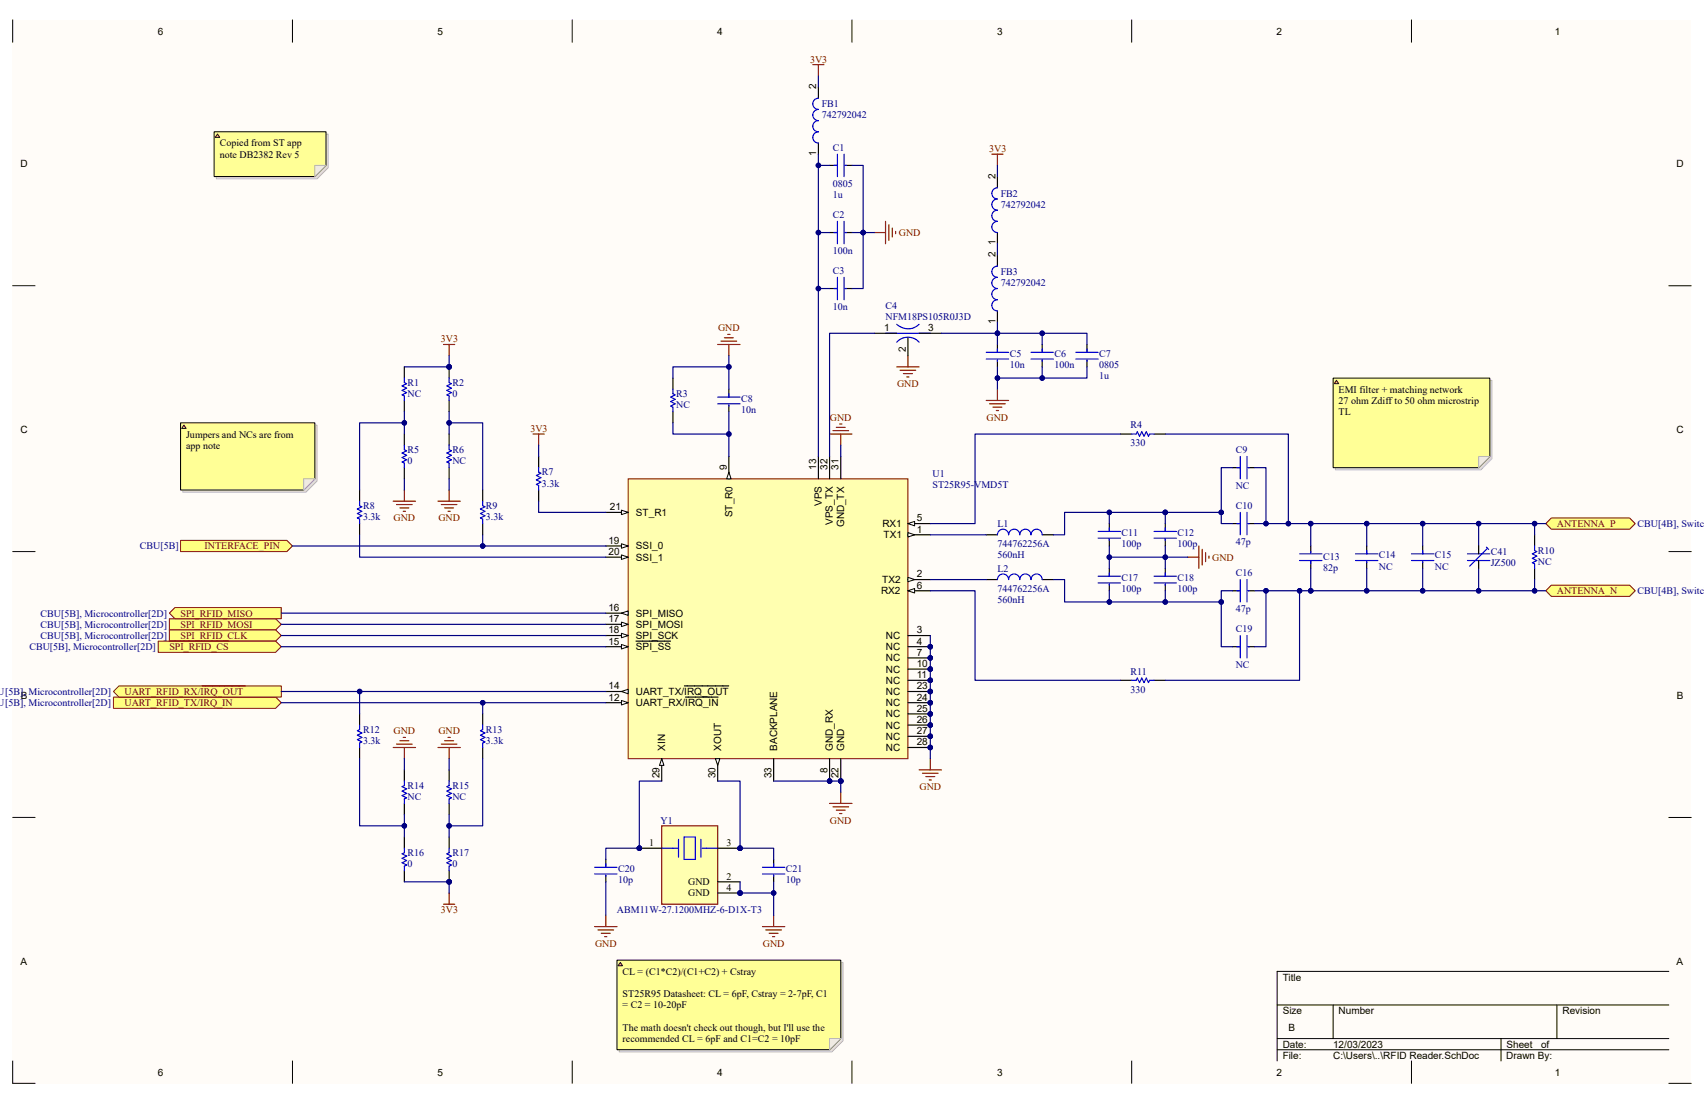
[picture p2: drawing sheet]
<svg xmlns="http://www.w3.org/2000/svg" width="432mm" height="279mm" viewBox="0 0 432 279" stroke-linecap="round" stroke-linejoin="round" font-family="sans-serif">
<defs><g id="words">
<g font-size="2.5">
<text x="40" y="8.8">6</text>
<text x="110.9" y="8.8">5</text>
<text x="181.7" y="8.8">4</text>
<text x="252.6" y="8.8">3</text>
<text x="323.5" y="8.8">2</text>
<text x="394" y="8.8">1</text>
<text x="206.8" y="22.6" transform="rotate(-90 206.8 22.6)">2</text>
<text x="55.7" y="37.1">Copied from ST app</text>
<text x="55.7" y="39.9">note DB2382 Rev 5</text>
<text x="206.8" y="39.4" transform="rotate(-90 206.8 39.4)">1</text>
<text x="5.2" y="42.4">D</text>
<text x="252.2" y="45.3" transform="rotate(-90 252.2 45.3)">2</text>
<text x="424.9" y="42.4">D</text>
<text x="252.2" y="65.2" transform="rotate(-90 252.2 65.2)">2</text>
<text x="252.2" y="62.1" transform="rotate(-90 252.2 62.1)">1</text>
<text x="224" y="83.9">1</text>
<text x="235.2" y="83.9">3</text>
<text x="252.2" y="82" transform="rotate(-90 252.2 82)">1</text>
<text x="229.5" y="89.1" transform="rotate(-90 229.5 89.1)">2</text>
<text x="339.2" y="99.5">EMI filter + matching network</text>
<text x="339.2" y="102.3">27 ohm Zdiff to 50 ohm microstrip</text>
<text x="339.2" y="105.2">TL</text>
<text x="5.2" y="109.8">C</text>
<text x="47.2" y="110.8">Jumpers and NCs are from</text>
<text x="47.2" y="113.7">app note</text>
<text x="424.9" y="109.8">C</text>
<text x="184.2" y="119" transform="rotate(-90 184.2 119)">9</text>
<text x="206.8" y="119" transform="rotate(-90 206.8 119)">13</text>
<text x="209.7" y="119" transform="rotate(-90 209.7 119)">32</text>
<text x="212.5" y="119" transform="rotate(-90 212.5 119)">31</text>
<text x="154.6" y="129.2">21</text>
<text x="161.2" y="130.7">ST_R1</text>
<text x="185.6" y="131.1" transform="rotate(-90 185.6 131.1)">ST_R0</text>
<text x="208.2" y="128.2" transform="rotate(-90 208.2 128.2)">VPS</text>
<text x="154.2" y="137.8">19</text>
<text x="211.1" y="133" transform="rotate(-90 211.1 133)">VPS_TX</text>
<text x="213.9" y="133.6" transform="rotate(-90 213.9 133.6)">GND_TX</text>
<text x="223.6" y="133.5">RX1</text>
<text x="223.9" y="136.4">TX1</text>
<text x="232.3" y="134.9">1</text>
<text x="232.3" y="132.1">5</text>
<text x="154.2" y="140.6">20</text>
<text x="161.2" y="139.2">SSI_0</text>
<text x="161.2" y="142">SSI_1</text>
<text x="223.6" y="147.7">TX2</text>
<text x="232.3" y="146.3">2</text>
<text x="232.3" y="149.1">6</text>
<text x="154.2" y="154.8">16</text>
<text x="223.3" y="150.5">RX2</text>
<text x="154.2" y="157.6">17</text>
<text x="154.2" y="160.4">18</text>
<text x="161.2" y="156.2">SPI_MISO</text>
<text x="161.2" y="159">SPI_MOSI</text>
<text x="161.2" y="161.9">SPI_SCK</text>
<text x="224.5" y="161.9">NC</text>
<text x="232.3" y="160.4">3</text>
<text x="154.2" y="163.3">15</text>
<text x="161.2" y="164.7">SPI_SS</text>
<text x="224.5" y="164.7">NC</text>
<text x="224.5" y="167.6">NC</text>
<text x="232.3" y="163.3">4</text>
<text x="232.3" y="166.1">7</text>
<text x="224.5" y="170.4">NC</text>
<text x="224.5" y="173.2">NC</text>
<text x="232.3" y="169">10</text>
<text x="232.3" y="171.8">11</text>
<text x="5.3" y="177.1">B</text>
<text x="154.2" y="177.5">12</text>
<text x="154.2" y="174.6">14</text>
<text x="161.2" y="178.9">UART_RX/IRQ_IN</text>
<text x="161.2" y="176.1">UART_TX/IRQ_OUT</text>
<text x="224.5" y="176.1">NC</text>
<text x="224.5" y="178.9">NC</text>
<text x="232.3" y="174.6">23</text>
<text x="232.3" y="177.5">24</text>
<text x="424.9" y="177.1">B</text>
<text x="224.5" y="181.7">NC</text>
<text x="224.5" y="184.6">NC</text>
<text x="232.3" y="180.3">25</text>
<text x="232.3" y="183.1">26</text>
<text x="232.3" y="186">27</text>
<text x="168.6" y="190.2" transform="rotate(-90 168.6 190.2)">XIN</text>
<text x="182.8" y="190.2" transform="rotate(-90 182.8 190.2)">XOUT</text>
<text x="196.9" y="190.2" transform="rotate(-90 196.9 190.2)">BACKPLANE</text>
<text x="211.1" y="190.2" transform="rotate(-90 211.1 190.2)">GND_RX</text>
<text x="213.9" y="190.2" transform="rotate(-90 213.9 190.2)">GND</text>
<text x="224.5" y="187.4">NC</text>
<text x="224.5" y="190.2">NC</text>
<text x="232.3" y="188.8">28</text>
<text x="167.1" y="197.1" transform="rotate(-90 167.1 197.1)">29</text>
<text x="181.3" y="197.1" transform="rotate(-90 181.3 197.1)">30</text>
<text x="195.5" y="197.1" transform="rotate(-90 195.5 197.1)">33</text>
<text x="209.7" y="195.7" transform="rotate(-90 209.7 195.7)">8</text>
<text x="212.5" y="197.1" transform="rotate(-90 212.5 197.1)">22</text>
<text x="164.5" y="214.3">1</text>
<text x="184.1" y="214.3">3</text>
<text x="174.4" y="224.2">GND</text>
<text x="174.4" y="227.1">GND</text>
<text x="184.1" y="222.8">2</text>
<text x="184.1" y="225.6">4</text>
<text x="5.2" y="244.5">A</text>
<text x="424.9" y="244.5">A</text>
<text x="157.8" y="246.9">CL = (C1*C2)/(C1+C2) + Cstray</text>
<text x="325" y="248.4">Title</text>
<text x="157.8" y="252.6">ST25R95 Datasheet: CL = 6pF, Cstray = 2-7pF, C1</text>
<text x="157.8" y="255.4">= C2 = 10-20pF</text>
<text x="325" y="256.9">Size</text>
<text x="339.2" y="256.9">Number</text>
<text x="395.9" y="256.9">Revision</text>
<text x="157.8" y="261.1">The math doesn't check out though, but I'll use the</text>
<text x="157.8" y="263.9">recommended CL = 6pF and C1=C2 = 10pF</text>
<text x="326.5" y="261.1">B</text>
<text x="325" y="265.4">Date:</text>
<text x="325" y="268.2">File:</text>
<text x="337.8" y="265.4">12/03/2023</text>
<text x="337.8" y="268.2">C:\Users\..\RFID Reader.SchDoc</text>
<text x="381.7" y="268.2">Drawn By:</text>
<text x="381.8" y="265.4">Sheet</text>
<text x="390.5" y="265.4">of</text>
<text x="40" y="272.5">6</text>
<text x="110.9" y="272.5">5</text>
<text x="181.7" y="272.5">4</text>
<text x="252.6" y="272.5">3</text>
<text x="323.5" y="272.5">2</text>
<text x="394" y="272.5">1</text>
</g>
<g font-size="2.5" fill="#800000">
<text x="205.3" y="15.8">3V3</text>
<text x="250.7" y="38.5">3V3</text>
<text x="227.8" y="59.8">GND</text>
<text x="181.9" y="83.9">GND</text>
<text x="111.7" y="86.7">3V3</text>
<text x="227.3" y="98">GND</text>
<text x="210.3" y="106.6">GND</text>
<text x="250" y="106.6">GND</text>
<text x="134.4" y="109.4">3V3</text>
<text x="99.7" y="132.1">GND</text>
<text x="111.1" y="132.1">GND</text>
<text x="394.5" y="133.5">ANTENNA_P</text>
<text x="51.8" y="139.1">INTERFACE_PIN</text>
<text x="307.2" y="142">GND</text>
<text x="394.5" y="150.5">ANTENNA_N</text>
<text x="45.8" y="159">SPI_RFID_MOSI</text>
<text x="45.8" y="156.2">SPI_RFID_MISO</text>
<text x="45.8" y="161.8">SPI_RFID_CLK</text>
<text x="42.9" y="164.7">SPI_RFID_CS</text>
<text x="31.6" y="178.9">UART_RFID_TX/IRQ_IN</text>
<text x="31.6" y="176">UART_RFID_RX/IRQ_OUT</text>
<text x="99.7" y="186">GND</text>
<text x="111.1" y="186">GND</text>
<text x="233" y="200.2">GND</text>
<text x="210.3" y="208.7">GND</text>
<text x="111.7" y="231.3">3V3</text>
<text x="150.8" y="239.8">GND</text>
<text x="193.3" y="239.8">GND</text>
</g>
<g font-size="2.5" fill="#000080">
<text x="208.2" y="27.2">FB1</text>
<text x="208.2" y="30">742792042</text>
<text x="211.1" y="38.2">C1</text>
<text x="211.1" y="47.3">0805</text>
<text x="211.1" y="50.1">1u</text>
<text x="253.6" y="49.9">FB2</text>
<text x="253.6" y="52.7">742792042</text>
<text x="211.1" y="55.2">C2</text>
<text x="211.1" y="64.3">100n</text>
<text x="211.1" y="69.4">C3</text>
<text x="253.6" y="69.7">FB3</text>
<text x="253.6" y="72.5">742792042</text>
<text x="211.1" y="78.5">10n</text>
<text x="224.4" y="78.2">C4</text>
<text x="224.4" y="81">NFM18PS105R0J3D</text>
<text x="255.9" y="93.2">10n</text>
<text x="255.9" y="90.4">C5</text>
<text x="267.2" y="93.2">100n</text>
<text x="267.2" y="90.4">C6</text>
<text x="278.6" y="93.2">0805</text>
<text x="278.6" y="90.4">C7</text>
<text x="103.3" y="100.6">NC</text>
<text x="103.3" y="97.8">R1</text>
<text x="114.6" y="100.6">0</text>
<text x="114.6" y="97.8">R2</text>
<text x="171.4" y="100.6">R3</text>
<text x="187.8" y="101.7">C8</text>
<text x="278.6" y="96.1">1u</text>
<text x="171.4" y="103.4">NC</text>
<text x="187.8" y="104.6">10n</text>
<text x="286.5" y="113.1">330</text>
<text x="286.5" y="108.5">R4</text>
<text x="103.3" y="117.6">0</text>
<text x="103.3" y="114.8">R5</text>
<text x="114.6" y="117.6">NC</text>
<text x="114.6" y="114.8">R6</text>
<text x="313.1" y="114.8">C9</text>
<text x="137.3" y="123.3">3.3k</text>
<text x="137.3" y="120.4">R7</text>
<text x="236.3" y="120.7">U1</text>
<text x="236.3" y="123.6">ST25R95-VMD5T</text>
<text x="313.1" y="123.9">NC</text>
<text x="92" y="131.8">3.3k</text>
<text x="92" y="128.9">R8</text>
<text x="123.1" y="131.8">3.3k</text>
<text x="123.1" y="128.9">R9</text>
<text x="313.1" y="128.9">C10</text>
<text x="252.7" y="133.5">L1</text>
<text x="284.2" y="135.8">C11</text>
<text x="298.4" y="135.8">C12</text>
<text x="415" y="133.5">CBU[4B], Switch</text>
<text x="35.4" y="139.1">CBU[5B]</text>
<text x="252.7" y="141.4">560nH</text>
<text x="252.7" y="138.6">744762256A</text>
<text x="284.2" y="138.6">100p</text>
<text x="298.4" y="138.6">100p</text>
<text x="313.1" y="138">47p</text>
<text x="335.3" y="141.7">C13</text>
<text x="349.4" y="141.4">C14</text>
<text x="363.6" y="141.4">C15</text>
<text x="377.8" y="140.6">C41</text>
<text x="377.8" y="143.4">JZ500</text>
<text x="389.7" y="143.1">NC</text>
<text x="389.7" y="140.3">R10</text>
<text x="252.7" y="144.8">L2</text>
<text x="252.7" y="149.9">744762256A</text>
<text x="284.2" y="149.9">100p</text>
<text x="284.2" y="147.1">C17</text>
<text x="298.4" y="149.9">100p</text>
<text x="298.4" y="147.1">C18</text>
<text x="313.1" y="146">C16</text>
<text x="335.3" y="144.6">82p</text>
<text x="349.4" y="144.3">NC</text>
<text x="363.6" y="144.3">NC</text>
<text x="252.7" y="152.8">560nH</text>
<text x="313.1" y="155.1">47p</text>
<text x="415" y="150.5">CBU[4B], Switch</text>
<text x="10.3" y="159">CBU[5B], Microcontroller[2D]</text>
<text x="10.3" y="156.2">CBU[5B], Microcontroller[2D]</text>
<text x="10.3" y="161.8">CBU[5B], Microcontroller[2D]</text>
<text x="313.1" y="160.1">C19</text>
<text x="7.5" y="164.7">CBU[5B], Microcontroller[2D]</text>
<text x="286.5" y="170.9">R11</text>
<text x="313.1" y="169.2">NC</text>
<text x="-.5" y="178.9">U[5B], Microcontroller[2D]</text>
<text x="-.5" y="176">U[5B], Microcontroller[2D]</text>
<text x="286.5" y="175.5">330</text>
<text x="92" y="185.7">R12</text>
<text x="123.1" y="185.7">R13</text>
<text x="92" y="188.5">3.3k</text>
<text x="123.1" y="188.5">3.3k</text>
<text x="103.3" y="202.7">NC</text>
<text x="103.3" y="199.9">R14</text>
<text x="114.6" y="202.7">NC</text>
<text x="114.6" y="199.9">R15</text>
<text x="167.4" y="208.7">Y1</text>
<text x="103.3" y="219.7">0</text>
<text x="103.3" y="216.9">R16</text>
<text x="114.6" y="219.7">0</text>
<text x="114.6" y="216.9">R17</text>
<text x="156.6" y="220.9">C20</text>
<text x="199.1" y="220.9">C21</text>
<text x="156.6" y="223.7">10p</text>
<text x="199.1" y="223.7">10p</text>
<text x="156.3" y="231.3">ABM11W-27.1200MHZ-6-D1X-T3</text>
</g>
</g></defs>
<g fill="#fffcf8">
<path d="M3.2 5h425.4v269.4h-425.4z" fill-rule="evenodd"/>
<path d="M8.9 10.7h414v258.1h-414z" fill-rule="evenodd"/>
</g>
<g fill="none" stroke="#000" stroke-width=".25">
<path d="M3.2 5v5.7M74.1 5v5.7M145 5v5.7M215.9 5v5.7M286.8 5v5.7M357.7 5v5.7M3.2 72.4h5.7M422.9 72.4h5.7M3.2 139.7h5.7M422.9 139.7h5.7M3.2 207.1h5.7M422.9 207.1h5.7"/>
<path d="M323.6 254.6h99.3M337.8 254.6v8.5M394.5 254.6v8.5M422.9 246.1h-99.3v22.6M3.2 268.7v5.7h5.7M74.1 268.7v5.7M145 268.7v5.7M215.9 268.7v5.7M286.8 268.7v5.7M323.6 263.1h99.3M323.6 265.9h99.3M357.7 268.8v5.6"/>
<path d="M380.4 263.1v5.7M422.9 274.4h5.7"/>
</g>
<g fill="none" stroke="#000" stroke-width=".3">
<path d="M252.8 44.7v2.9M252.8 58.9v2.8M252.8 64.6v2.8M252.8 78.8v2.8M184.7 98.6v2M252.8 87.3v1.9M252.8 91.2v1.7M264.1 87.3v1.9M264.1 91.2v1.7M184.7 102.6v1.7M283.9 110h2.9M292.4 110h2.9"/>
<path d="M312.3 118.5h2M316.3 118.5h1.7M281.1 132.6v2M281.1 136.6v1.7M295.3 132.6v2M295.3 136.6v1.7M312.3 132.6h2M316.3 132.6h1.7M332.1 138.3v1.7M346.3 138.3v2M360.5 138.3v2M388.9 135.5v2.8"/>
<path d="M281.1 144v2M281.1 147.9v1.7M295.3 144v2M295.3 147.9v1.7M312.3 149.6h2M316.3 149.6h1.7M332.1 142v2M346.3 142.3v1.7M360.5 142.3v1.7M388.9 144v2.8M283.9 172.3h2.9M292.4 172.3h2.9"/>
<path d="M312.3 163.8h2M316.3 163.8h1.7M153.5 217.7v2M196 217.7v2M153.5 221.7v1.7M196 221.7v1.7"/>
</g>
<g fill="none" stroke="#00f" stroke-width=".3">
<path d="M252.8 47.6a1.42 1.42 0 0 0-1.5 1.4 1.42 1.42 0 0 0 1.5 1.4 1.42 1.42 0 0 0-1.5 1.4 1.42 1.42 0 0 0 1.5 1.4 1.42 1.42 0 0 0-1.5 1.5 1.42 1.42 0 0 0 1.5 1.4 1.42 1.42 0 0 0-1.5 1.4 1.42 1.42 0 0 0 1.5 1.4M252.8 67.4a1.42 1.42 0 0 0-1.5 1.4 1.42 1.42 0 0 0 1.5 1.5 1.42 1.42 0 0 0-1.5 1.4 1.42 1.42 0 0 0 1.5 1.4 1.42 1.42 0 0 0-1.5 1.4 1.42 1.42 0 0 0 1.5 1.4 1.42 1.42 0 0 0-1.5 1.4 1.42 1.42 0 0 0 1.5 1.5M184.7 99.7v.9M249.9 89.2h5.7M249.9 91h5.7M252.8 88.4v.8M252.8 91.2v.3M261.3 89.2h5.6M261.3 91h5.6M264.1 88.4v.8M264.1 91.2v.3M181.9 100.6h5.6"/>
<path d="M181.9 102.3h5.6M184.7 102.6v.3M286.8 110h1.1l.3-.6 .6 1.1 .5-1.1 .6 1.1 .6-1.1 .5 1.1 .3-.5h1.1M313.4 118.5h.9M314.3 115.6v5.7M316 115.6v5.7M316.3 118.5h.2M278.3 134.6h5.6M278.3 136.3h5.6M281.1 133.8v.8M281.1 136.6v.3M292.4 134.6h5.7"/>
<path d="M292.4 136.3h5.7M295.3 133.8v.8M295.3 136.6v.3M313.4 132.6h.9M314.3 129.8v5.7M316 129.8v5.7M316.3 132.6h.2M332.1 139.7v.3M346.3 139.4v.9M360.5 139.4v.9M388.9 138.3v1.1l.5 .3-1.1 .6 1.1 .6-1.1 .5 1.1 .6-1.1 .6 .6 .3v1.1M278.3 146h5.6"/>
<path d="M278.3 147.7h5.6M281.1 145.1v.9M281.1 147.9v.3M292.4 146h5.7M292.4 147.7h5.7M295.3 145.1v.9M295.3 147.9v.3M313.4 149.6h.9M314.3 146.8v5.7M316 146.8v5.7M316.3 149.6h.2M329.3 142h5.7"/>
<path d="M329.3 140.3h5.7M332.1 142v.8M343.5 142h5.7M343.5 140.3h5.7M346.3 142.3v.3M357.7 142h5.6M357.7 140.3h5.6M360.5 142.3v.3M286.8 172.3h1.1l.3-.5 .6 1.1 .5-1.1 .6 1.1 .6-1.1 .5 1.1 .3-.6h1.1M313.4 163.8h.9M314.3 161v5.7M316 161v5.7"/>
<path d="M316.3 163.8h.2M150.7 219.7h5.6M153.5 218.8v.9M193.2 219.7h5.7M196 218.8v.9M150.7 221.4h5.6M153.5 221.7v.3M193.2 221.4h5.7M196 221.7v.3"/>
</g>
<g fill="none" stroke="#800000" stroke-width=".3">
<path d="M251.3 39.1h2.9M252.8 39.1v2.8M221.6 58.9h2.8M224.4 56.1v5.6M225.2 56.9v4M226.1 57.8v2.2M226.9 58.6v.6M181.9 87.3h5.6M182.7 86.4h4M183.6 85.6h2.2M184.4 84.7h.6M184.7 87.3v2.8"/>
<path d="M227.2 92.9h5.7M228.1 93.8h4M228.9 94.6h2.3M229.8 95.5h.5M230.1 90.1v2.8M252.8 98.6v2.8M210.2 110h5.7M211.1 109.1h3.9M211.9 108.2h2.3M212.8 107.4h.5M213.1 110v2.8M249.9 101.4h5.7"/>
<path d="M250.8 102.3h3.9M251.6 103.1h2.3M252.5 104h.5M303.8 138.3v5.7M304.6 139.1v4M301 141.1h2.8M305.5 140v2.3M306.3 140.9v.5M232.9 195h5.7M233.8 195.9h3.9M234.6 196.7h2.3M235.5 197.6h.5"/>
<path d="M235.7 192.2v2.8M210.2 203.5h5.7M211.1 204.4h3.9M211.9 205.2h2.3M212.8 206.1h.5M213.1 200.7v2.8M150.7 234.7h5.6M151.5 235.6h4M152.4 236.4h2.2M153.2 237.3h.6M153.5 231.9v2.8M193.2 234.7h5.7"/>
<path d="M194.1 235.6h3.9M194.9 236.4h2.3M195.8 237.3h.5M196 231.9v2.8"/>
</g>
<path d="M393.1 131.2h19.9l1.4 1.4-1.4 1.4h-19.9l-1.4-1.4z" fill-rule="evenodd" fill="#ffff80"/>
<path d="M393.1 131.2h19.9l1.4 1.4-1.4 1.4h-19.9l-1.4-1.4z" fill="none" stroke="#800000" stroke-width=".25"/>
<path d="M393.1 148.2h19.9l1.4 1.4-1.4 1.5h-19.9l-1.4-1.5z" fill-rule="evenodd" fill="#ffff80"/>
<path d="M393.1 148.2h19.9l1.4 1.4-1.4 1.5h-19.9l-1.4-1.5z" fill="none" stroke="#800000" stroke-width=".25"/>
<path d="M135.1 109.9h2.8M136.5 109.9v2.9" fill="none" stroke="#800000" stroke-width=".3"/>
<path d="M102.5 109.9v2.9M102.5 118.5v2.8M113.8 109.9v2.9M113.8 118.5v2.8M136.5 115.6v2.9M122.3 124.1v2.9M122.3 132.6v2.9M136.5 124.1v2.9" fill="none" stroke="#000" stroke-width=".3"/>
<path d="M102.5 112.8v1.1l.5 .3-1.1 .6 1.1 .5-1.1 .6 1.1 .6-1.1 .5 .6 .3v1.2M113.8 112.8v1.1l.6 .3-1.2 .6 1.2 .5-1.2 .6 1.2 .6-1.2 .5 .6 .3v1.2M136.5 118.5v1.1l.6 .3-1.2 .5 1.2 .6-1.2 .6 1.2 .5-1.2 .6 .6 .3v1.1M122.3 127v1.1l.6 .3-1.2 .5 1.2 .6-1.2 .6 1.2 .5-1.2 .6 .6 .3v1.1" fill="none" stroke="#00f" stroke-width=".3"/>
<circle cx="113.8" cy="92.9" r=".57" fill="#000080"/>
<circle cx="113.8" cy="92.9" r=".57" fill="none" stroke="#000080" stroke-width=".25"/>
<path d="M113.8 92.9v2.9" fill="none" stroke="#000" stroke-width=".3"/>
<circle cx="113.8" cy="92.9" r=".57" fill="#000080"/>
<circle cx="113.8" cy="92.9" r=".57" fill="none" stroke="#000080" stroke-width=".25"/>
<path d="M102.5 92.9v2.9M102.5 101.4v2.9M113.8 101.4v2.9M91.1 124.1v2.9M91.1 132.6v2.9" fill="none" stroke="#000" stroke-width=".3"/>
<path d="M102.5 95.8v1.1l.5 .3-1.1 .6 1.1 .5-1.1 .6 1.1 .6-1.1 .5 .6 .3v1.1M113.8 95.8v1.1l.6 .3-1.2 .6 1.2 .5-1.2 .6 1.2 .6-1.2 .5 .6 .3v1.1M91.1 127v1.1l.6 .3-1.1 .5 1.1 .6-1.1 .6 1.1 .5-1.1 .6 .5 .3v1.1" fill="none" stroke="#00f" stroke-width=".3"/>
<path d="M112.4 87.3h2.8M113.8 87.3v2.8M99.6 127h5.7M100.5 127.8h3.9M101.3 128.7h2.3M102.2 129.5h.5M102.5 124.1v2.9M111 127h5.6M111.8 127.8h4M112.7 128.7h2.2M113.5 129.5h.6M113.8 124.1v2.9" fill="none" stroke="#800000" stroke-width=".3"/>
<path d="M45.8 136.9h26.9l1.4 1.4-1.4 1.4h-26.9z" fill-rule="evenodd" fill="#ffff80"/>
<path d="M45.8 136.9h26.9l1.4 1.4-1.4 1.4h-26.9z" fill="none" stroke="#800000" stroke-width=".25"/>
<path d="M102.5 195v2.9M113.8 195v2.9M122.3 180.8v2.9M122.3 189.3v2.9M102.5 203.5v2.9M113.8 203.5v2.9" fill="none" stroke="#000" stroke-width=".3"/>
<path d="M102.5 197.9v1.1l-.6 .3 1.1 .5-1.1 .6 1.1 .6-1.1 .5 1.1 .6-.5 .3v1.1M113.8 197.9v1.1l-.6 .3 1.2 .5-1.2 .6 1.2 .6-1.2 .5 1.2 .6-.6 .3v1.1M122.3 183.7v1.1l-.5 .3 1.1 .6-1.1 .5 1.1 .6-1.1 .6 1.1 .5-.6 .3v1.1" fill="none" stroke="#00f" stroke-width=".3"/>
<circle cx="113.8" cy="223.4" r=".57" fill="#000080"/>
<circle cx="113.8" cy="223.4" r=".57" fill="none" stroke="#000080" stroke-width=".25"/>
<path d="M113.8 220.5v2.9" fill="none" stroke="#000" stroke-width=".3"/>
<circle cx="113.8" cy="223.4" r=".57" fill="#000080"/>
<circle cx="113.8" cy="223.4" r=".57" fill="none" stroke="#000080" stroke-width=".25"/>
<path d="M170.5 95.8v2.8M170.5 104.3v2.8M91.1 180.8v2.9M91.1 189.3v2.9M102.5 212v2.9M113.8 212v2.9M102.5 220.5v2.9" fill="none" stroke="#000" stroke-width=".3"/>
<path d="M170.5 98.6v1.1l.6 .3-1.1 .6 1.1 .6-1.1 .5 1.1 .6-1.1 .6 .5 .2v1.2M91.1 183.7v1.1l-.5 .3 1.1 .6-1.1 .5 1.1 .6-1.1 .6 1.1 .5-.6 .3v1.1M102.5 214.9v1.1l-.6 .3 1.1 .6-1.1 .5 1.1 .6-1.1 .5 1.1 .6-.5 .3v1.1M113.8 214.9v1.1l-.6 .3 1.2 .6-1.2 .5 1.2 .6-1.2 .5 1.2 .6-.6 .3v1.1" fill="none" stroke="#00f" stroke-width=".3"/>
<path d="M99.6 189.3h5.7M100.5 188.5h3.9M101.3 187.6h2.3M102.2 186.8h.6M102.5 189.3v2.9M111 189.3h5.6M111.8 188.5h4M112.7 187.6h2.2M113.5 186.8h.6M113.8 189.3v2.9M112.4 229h2.8M113.8 226.2v2.8" fill="none" stroke="#800000" stroke-width=".3"/>
<path d="M28.7 176.6h41.2l1.4 1.4-1.4 1.4h-41.2z" fill-rule="evenodd" fill="#ffff80"/>
<path d="M28.7 176.6h41.2l1.4 1.4-1.4 1.4h-41.2z" fill="none" stroke="#800000" stroke-width=".25"/>
<path d="M51.1 176.6h8.3" fill="none" stroke="#800000" stroke-width=".3"/>
<path d="M28.7 175.2l1.5-1.5h41.1v2.9h-41.1z" fill-rule="evenodd" fill="#ffff80"/>
<path d="M28.7 175.2l1.5-1.5h41.1v2.9h-41.1z" fill="none" stroke="#800000" stroke-width=".25"/>
<path d="M51.2 173.7h10.9" fill="none" stroke="#800000" stroke-width=".3"/>
<path d="M42.9 156.7h27l1.4 1.5-1.4 1.4h-27z" fill-rule="evenodd" fill="#ffff80"/>
<path d="M42.9 156.7h27l1.4 1.5-1.4 1.4h-27z" fill="none" stroke="#800000" stroke-width=".25"/>
<path d="M44.3 153.9h27v2.8h-27l-1.4-1.4z" fill-rule="evenodd" fill="#ffff80"/>
<path d="M44.3 153.9h27v2.8h-27l-1.4-1.4z" fill="none" stroke="#800000" stroke-width=".25"/>
<path d="M42.9 159.6h27l1.4 1.4-1.4 1.4h-27z" fill-rule="evenodd" fill="#ffff80"/>
<path d="M42.9 159.6h27l1.4 1.4-1.4 1.4h-27z" fill="none" stroke="#800000" stroke-width=".25"/>
<path d="M40.1 162.4h29.8l1.4 1.4-1.4 1.4h-29.8z" fill-rule="evenodd" fill="#ffff80"/>
<path d="M40.1 162.4h29.8l1.4 1.4-1.4 1.4h-29.8z" fill="none" stroke="#800000" stroke-width=".25"/>
<path d="M206 16.4h2.8M207.4 16.4v2.8M42.9 162.4h15.1" fill="none" stroke="#800000" stroke-width=".3"/>
<path d="M252.8 135.5a1.42 1.42 0 0 1 1.4-1.5 1.42 1.42 0 0 1 1.4 1.5 1.42 1.42 0 0 1 1.4-1.5 1.42 1.42 0 0 1 1.4 1.5 1.42 1.42 0 0 1 1.4-1.5 1.42 1.42 0 0 1 1.5 1.5 1.42 1.42 0 0 1 1.4-1.5 1.42 1.42 0 0 1 1.4 1.5M252.8 146.8a1.42 1.42 0 0 1 1.4-1.4 1.42 1.42 0 0 1 1.4 1.4 1.42 1.42 0 0 1 1.4-1.4 1.42 1.42 0 0 1 1.4 1.4 1.42 1.42 0 0 1 1.4-1.4 1.42 1.42 0 0 1 1.5 1.4 1.42 1.42 0 0 1 1.4-1.4 1.42 1.42 0 0 1 1.4 1.4" fill="none" stroke="#00f" stroke-width=".3"/>
<path d="M249.9 135.5h2.9M264.1 135.5h2.8M249.9 146.8h2.9M264.1 146.8h2.8" fill="none" stroke="#000" stroke-width=".3"/>
<circle cx="162" cy="214.9" r=".57" fill="#000080"/>
<circle cx="162" cy="214.9" r=".57" fill="none" stroke="#000080" stroke-width=".25"/>
<circle cx="187.5" cy="214.9" r=".57" fill="#000080"/>
<circle cx="187.5" cy="214.9" r=".57" fill="none" stroke="#000080" stroke-width=".25"/>
<circle cx="187.5" cy="226.2" r=".57" fill="#000080"/>
<circle cx="187.5" cy="226.2" r=".57" fill="none" stroke="#000080" stroke-width=".25"/>
<path d="M167.7 209.2h14.2v19.8h-14.2z" fill-rule="evenodd" fill="#ffffb0"/>
<path d="M167.7 209.2h14.2v19.8h-14.2z" fill="none" stroke="#800000" stroke-width=".3"/>
<path d="M167.7 214.9h4.2M171.9 212.6v4.5M173.4 212h2.8v5.7h-2.8zM177.6 212.6v4.5M177.9 214.9h4" fill="none" stroke="#00f" stroke-width=".3"/>
<path d="M162 214.9h5.7" fill="none" stroke="#000" stroke-width=".3"/>
<circle cx="162" cy="214.9" r=".57" fill="#000080"/>
<circle cx="162" cy="214.9" r=".57" fill="none" stroke="#000080" stroke-width=".25"/>
<path d="M181.9 214.9h5.6M181.9 223.4h5.6" fill="none" stroke="#000" stroke-width=".3"/>
<circle cx="187.5" cy="214.9" r=".57" fill="#000080"/>
<circle cx="187.5" cy="214.9" r=".57" fill="none" stroke="#000080" stroke-width=".25"/>
<path d="M181.9 226.2h5.6" fill="none" stroke="#000" stroke-width=".3"/>
<circle cx="187.5" cy="226.2" r=".57" fill="#000080"/>
<circle cx="187.5" cy="226.2" r=".57" fill="none" stroke="#000080" stroke-width=".25"/>
<path d="M207.4 22v2.9M207.4 36.2v2.9M210.2 58.9h2M214.2 58.9h1.7M210.2 73.1h2M214.2 73.1h1.7" fill="none" stroke="#000" stroke-width=".3"/>
<path d="M207.4 24.9a1.42 1.42 0 0 0-1.4 1.4 1.42 1.42 0 0 0 1.4 1.4 1.42 1.42 0 0 0-1.4 1.4 1.42 1.42 0 0 0 1.4 1.5 1.42 1.42 0 0 0-1.4 1.4 1.42 1.42 0 0 0 1.4 1.4 1.42 1.42 0 0 0-1.4 1.4 1.42 1.42 0 0 0 1.4 1.4M211.3 58.9h.9M212.2 56.1v5.6M213.9 56.1v5.6M214.2 58.9h.3M211.3 73.1h.9M212.2 70.3v5.6M213.9 70.3v5.6M214.2 73.1h.3" fill="none" stroke="#00f" stroke-width=".3"/>
<circle cx="235.7" cy="163.8" r=".57" fill="#000080"/>
<circle cx="235.7" cy="163.8" r=".57" fill="none" stroke="#000080" stroke-width=".25"/>
<circle cx="235.7" cy="166.7" r=".57" fill="#000080"/>
<circle cx="235.7" cy="166.7" r=".57" fill="none" stroke="#000080" stroke-width=".25"/>
<circle cx="210.2" cy="197.9" r=".57" fill="#000080"/>
<circle cx="210.2" cy="197.9" r=".57" fill="none" stroke="#000080" stroke-width=".25"/>
<circle cx="235.7" cy="169.5" r=".57" fill="#000080"/>
<circle cx="235.7" cy="169.5" r=".57" fill="none" stroke="#000080" stroke-width=".25"/>
<circle cx="235.7" cy="172.3" r=".57" fill="#000080"/>
<circle cx="235.7" cy="172.3" r=".57" fill="none" stroke="#000080" stroke-width=".25"/>
<circle cx="213.1" cy="197.9" r=".57" fill="#000080"/>
<circle cx="213.1" cy="197.9" r=".57" fill="none" stroke="#000080" stroke-width=".25"/>
<circle cx="235.7" cy="175.2" r=".57" fill="#000080"/>
<circle cx="235.7" cy="175.2" r=".57" fill="none" stroke="#000080" stroke-width=".25"/>
<circle cx="235.7" cy="178" r=".57" fill="#000080"/>
<circle cx="235.7" cy="178" r=".57" fill="none" stroke="#000080" stroke-width=".25"/>
<circle cx="235.7" cy="180.8" r=".57" fill="#000080"/>
<circle cx="235.7" cy="180.8" r=".57" fill="none" stroke="#000080" stroke-width=".25"/>
<circle cx="235.7" cy="183.7" r=".57" fill="#000080"/>
<circle cx="235.7" cy="183.7" r=".57" fill="none" stroke="#000080" stroke-width=".25"/>
<circle cx="235.7" cy="186.5" r=".57" fill="#000080"/>
<circle cx="235.7" cy="186.5" r=".57" fill="none" stroke="#000080" stroke-width=".25"/>
<circle cx="235.7" cy="189.3" r=".57" fill="#000080"/>
<circle cx="235.7" cy="189.3" r=".57" fill="none" stroke="#000080" stroke-width=".25"/>
<path d="M159.2 121.3h70.9v70.9h-70.9z" fill-rule="evenodd" fill="#ffffb0"/>
<path d="M159.2 121.3h70.9v70.9h-70.9z" fill="none" stroke="#800000" stroke-width=".25"/>
<path d="M230.1 135.5h5.6" fill="none" stroke="#000" stroke-width=".3"/>
<path d="M230.1 134.9l1.7 .6-1.7 .5z" fill="#f8fcff"/>
<path d="M230.1 134.9l1.7 .6-1.7 .5z" fill="none" stroke="#000" stroke-width=".25"/>
<path d="M230.1 146.8h5.6" fill="none" stroke="#000" stroke-width=".3"/>
<path d="M230.1 146.2l1.7 .6-1.7 .6z" fill="#f8fcff"/>
<path d="M230.1 146.2l1.7 .6-1.7 .6z" fill="none" stroke="#000" stroke-width=".25"/>
<path d="M230.1 161h5.6M230.1 163.8h5.6" fill="none" stroke="#000" stroke-width=".3"/>
<circle cx="235.7" cy="163.8" r=".57" fill="#000080"/>
<circle cx="235.7" cy="163.8" r=".57" fill="none" stroke="#000080" stroke-width=".25"/>
<path d="M230.1 132.6h5.6" fill="none" stroke="#000" stroke-width=".3"/>
<path d="M230.1 132.6l1.7-.5v1.1z" fill="#f8fcff"/>
<path d="M230.1 132.6l1.7-.5v1.1z" fill="none" stroke="#000" stroke-width=".25"/>
<path d="M230.1 149.6h5.6" fill="none" stroke="#000" stroke-width=".3"/>
<path d="M230.1 149.6l1.7-.5v1.1z" fill="#f8fcff"/>
<path d="M230.1 149.6l1.7-.5v1.1z" fill="none" stroke="#000" stroke-width=".25"/>
<path d="M230.1 166.7h5.6" fill="none" stroke="#000" stroke-width=".3"/>
<circle cx="235.7" cy="166.7" r=".57" fill="#000080"/>
<circle cx="235.7" cy="166.7" r=".57" fill="none" stroke="#000080" stroke-width=".25"/>
<path d="M210.2 192.2v5.7" fill="none" stroke="#000" stroke-width=".3"/>
<circle cx="210.2" cy="197.9" r=".57" fill="#000080"/>
<circle cx="210.2" cy="197.9" r=".57" fill="none" stroke="#000080" stroke-width=".25"/>
<path d="M184.7 115.6v5.7" fill="none" stroke="#000" stroke-width=".3"/>
<path d="M184.7 119.6l.6 1.7h-1.2z" fill="#f8fcff"/>
<path d="M184.7 119.6l.6 1.7h-1.2z" fill="none" stroke="#000" stroke-width=".25"/>
<path d="M230.1 169.5h5.6" fill="none" stroke="#000" stroke-width=".3"/>
<circle cx="235.7" cy="169.5" r=".57" fill="#000080"/>
<circle cx="235.7" cy="169.5" r=".57" fill="none" stroke="#000080" stroke-width=".25"/>
<path d="M230.1 172.3h5.6" fill="none" stroke="#000" stroke-width=".3"/>
<circle cx="235.7" cy="172.3" r=".57" fill="#000080"/>
<circle cx="235.7" cy="172.3" r=".57" fill="none" stroke="#000080" stroke-width=".25"/>
<path d="M153.5 178h5.7" fill="none" stroke="#000" stroke-width=".3"/>
<path d="M157.5 177.4l1.7 .6-1.7 .6z" fill="#f8fcff"/>
<path d="M157.5 177.4l1.7 .6-1.7 .6z" fill="none" stroke="#000" stroke-width=".25"/>
<path d="M207.4 115.6v5.7M153.5 175.2h5.7M173.7 176.6h8.3" fill="none" stroke="#000" stroke-width=".3"/>
<path d="M157.5 175.2l1.7-.6v1.1z" fill="#f8fcff"/>
<path d="M157.5 175.2l1.7-.6v1.1z" fill="none" stroke="#000" stroke-width=".25"/>
<path d="M153.5 163.8h5.7M173.4 173.7h11.3" fill="none" stroke="#000" stroke-width=".3"/>
<path d="M157.5 163.3l1.7 .5-1.7 .6z" fill="#f8fcff"/>
<path d="M157.5 163.3l1.7 .5-1.7 .6z" fill="none" stroke="#000" stroke-width=".25"/>
<path d="M153.5 155.3h5.7M161.2 162.4h8.7" fill="none" stroke="#000" stroke-width=".3"/>
<path d="M157.5 155.3l1.7-.6v1.2z" fill="#f8fcff"/>
<path d="M157.5 155.3l1.7-.6v1.2z" fill="none" stroke="#000" stroke-width=".25"/>
<path d="M153.5 158.2h5.7" fill="none" stroke="#000" stroke-width=".3"/>
<path d="M157.5 157.6l1.7 .6-1.7 .5z" fill="#f8fcff"/>
<path d="M157.5 157.6l1.7 .6-1.7 .5z" fill="none" stroke="#000" stroke-width=".25"/>
<path d="M153.5 161h5.7" fill="none" stroke="#000" stroke-width=".3"/>
<path d="M157.5 160.4l1.7 .6-1.7 .6z" fill="#f8fcff"/>
<path d="M157.5 160.4l1.7 .6-1.7 .6z" fill="none" stroke="#000" stroke-width=".25"/>
<path d="M153.5 138.3h5.7" fill="none" stroke="#000" stroke-width=".3"/>
<path d="M157.5 137.7l1.7 .6-1.7 .6z" fill="#f8fcff"/>
<path d="M157.5 137.7l1.7 .6-1.7 .6z" fill="none" stroke="#000" stroke-width=".25"/>
<path d="M153.5 141.1h5.7" fill="none" stroke="#000" stroke-width=".3"/>
<path d="M157.5 140.6l1.7 .5-1.7 .6z" fill="#f8fcff"/>
<path d="M157.5 140.6l1.7 .5-1.7 .6z" fill="none" stroke="#000" stroke-width=".25"/>
<path d="M153.5 129.8h5.7" fill="none" stroke="#000" stroke-width=".3"/>
<path d="M157.5 129.2l1.7 .6-1.7 .6z" fill="#f8fcff"/>
<path d="M157.5 129.2l1.7 .6-1.7 .6z" fill="none" stroke="#000" stroke-width=".25"/>
<path d="M213.1 192.2v5.7" fill="none" stroke="#000" stroke-width=".3"/>
<circle cx="213.1" cy="197.9" r=".57" fill="#000080"/>
<circle cx="213.1" cy="197.9" r=".57" fill="none" stroke="#000080" stroke-width=".25"/>
<path d="M230.1 175.2h5.6" fill="none" stroke="#000" stroke-width=".3"/>
<circle cx="235.7" cy="175.2" r=".57" fill="#000080"/>
<circle cx="235.7" cy="175.2" r=".57" fill="none" stroke="#000080" stroke-width=".25"/>
<path d="M230.1 178h5.6" fill="none" stroke="#000" stroke-width=".3"/>
<circle cx="235.7" cy="178" r=".57" fill="#000080"/>
<circle cx="235.7" cy="178" r=".57" fill="none" stroke="#000080" stroke-width=".25"/>
<path d="M230.1 180.8h5.6" fill="none" stroke="#000" stroke-width=".3"/>
<circle cx="235.7" cy="180.8" r=".57" fill="#000080"/>
<circle cx="235.7" cy="180.8" r=".57" fill="none" stroke="#000080" stroke-width=".25"/>
<path d="M230.1 183.7h5.6" fill="none" stroke="#000" stroke-width=".3"/>
<circle cx="235.7" cy="183.7" r=".57" fill="#000080"/>
<circle cx="235.7" cy="183.7" r=".57" fill="none" stroke="#000080" stroke-width=".25"/>
<path d="M230.1 186.5h5.6" fill="none" stroke="#000" stroke-width=".3"/>
<circle cx="235.7" cy="186.5" r=".57" fill="#000080"/>
<circle cx="235.7" cy="186.5" r=".57" fill="none" stroke="#000080" stroke-width=".25"/>
<path d="M230.1 189.3h5.6" fill="none" stroke="#000" stroke-width=".3"/>
<circle cx="235.7" cy="189.3" r=".57" fill="#000080"/>
<circle cx="235.7" cy="189.3" r=".57" fill="none" stroke="#000080" stroke-width=".25"/>
<path d="M167.7 192.2v5.7" fill="none" stroke="#000" stroke-width=".3"/>
<path d="M167.7 192.2l.6 1.7h-1.2z" fill="#f8fcff"/>
<path d="M167.7 192.2l.6 1.7h-1.2z" fill="none" stroke="#000" stroke-width=".25"/>
<path d="M181.9 192.2v5.7" fill="none" stroke="#000" stroke-width=".3"/>
<path d="M181.3 192.2h1.1l-.5 1.7z" fill="#f8fcff"/>
<path d="M181.3 192.2h1.1l-.5 1.7z" fill="none" stroke="#000" stroke-width=".25"/>
<path d="M210.2 41.9h2M214.2 41.9h1.7M221.6 84.4h5.6M230.1 85.6v4.5M232.9 84.4h5.7M275.4 87.3v1.9M275.4 91.2v1.7M210.2 115.6v5.7M213.1 115.6v5.7M196 192.2v5.7" fill="none" stroke="#000" stroke-width=".3"/>
<path d="M212.2 39.1v5.6M213.9 39.1v5.6M211.3 41.9h.9M214.2 41.9h.3M224.4 84.4h11.3M227.2 86.7a3.8 3.8 0 0 1 5.7 0M227.2 82.2l.2 .1a4.2 4.2 0 0 0 5.5-.1M272.6 89.2h5.7M272.6 91h5.7M275.4 88.4v.8M275.4 91.2v.3" fill="none" stroke="#00f" stroke-width=".3"/>
<path d="M235.7 135.5h14.2M235.7 146.8h14.2M309.5 152.5v11.3h2.8" fill="none" stroke="#000080" stroke-width=".3"/>
<circle cx="309.5" cy="152.5" r=".57" fill="#000080"/>
<circle cx="309.5" cy="152.5" r=".57" fill="none" stroke="#000080" stroke-width=".25"/>
<path d="M295.3 138.3v2.8h-14.2" fill="none" stroke="#000080" stroke-width=".3"/>
<circle cx="281.1" cy="141.1" r=".57" fill="#000080"/>
<circle cx="281.1" cy="141.1" r=".57" fill="none" stroke="#000080" stroke-width=".25"/>
<circle cx="295.3" cy="141.1" r=".57" fill="#000080"/>
<circle cx="295.3" cy="141.1" r=".57" fill="none" stroke="#000080" stroke-width=".25"/>
<path d="M318 118.5h2.8v14.1" fill="none" stroke="#000080" stroke-width=".3"/>
<circle cx="320.8" cy="132.6" r=".57" fill="#000080"/>
<circle cx="320.8" cy="132.6" r=".57" fill="none" stroke="#000080" stroke-width=".25"/>
<path d="M332.1 144v5.6" fill="none" stroke="#000080" stroke-width=".3"/>
<circle cx="332.1" cy="149.6" r=".57" fill="#000080"/>
<circle cx="332.1" cy="149.6" r=".57" fill="none" stroke="#000080" stroke-width=".25"/>
<path d="M332.1 132.6v5.7" fill="none" stroke="#000080" stroke-width=".3"/>
<circle cx="332.1" cy="132.6" r=".57" fill="#000080"/>
<circle cx="332.1" cy="132.6" r=".57" fill="none" stroke="#000080" stroke-width=".25"/>
<path d="M346.3 132.6v5.7" fill="none" stroke="#000080" stroke-width=".3"/>
<circle cx="346.3" cy="132.6" r=".57" fill="#000080"/>
<circle cx="346.3" cy="132.6" r=".57" fill="none" stroke="#000080" stroke-width=".25"/>
<path d="M346.3 144v5.6" fill="none" stroke="#000080" stroke-width=".3"/>
<circle cx="346.3" cy="149.6" r=".57" fill="#000080"/>
<circle cx="346.3" cy="149.6" r=".57" fill="none" stroke="#000080" stroke-width=".25"/>
<path d="M360.5 144v5.6" fill="none" stroke="#000080" stroke-width=".3"/>
<circle cx="360.5" cy="149.6" r=".57" fill="#000080"/>
<circle cx="360.5" cy="149.6" r=".57" fill="none" stroke="#000080" stroke-width=".25"/>
<path d="M360.5 132.6v5.7" fill="none" stroke="#000080" stroke-width=".3"/>
<circle cx="360.5" cy="132.6" r=".57" fill="#000080"/>
<circle cx="360.5" cy="132.6" r=".57" fill="none" stroke="#000080" stroke-width=".25"/>
<path d="M295.3 110h31.2v22.6" fill="none" stroke="#000080" stroke-width=".3"/>
<circle cx="326.5" cy="132.6" r=".57" fill="#000080"/>
<circle cx="326.5" cy="132.6" r=".57" fill="none" stroke="#000080" stroke-width=".25"/>
<path d="M283.9 110h-36.8v22.6h-11.4M281.1 129.8v2.8M235.7 149.6h11.4v22.7h36.8" fill="none" stroke="#000080" stroke-width=".3"/>
<circle cx="281.1" cy="129.8" r=".57" fill="#000080"/>
<circle cx="281.1" cy="129.8" r=".57" fill="none" stroke="#000080" stroke-width=".25"/>
<path d="M295.3 129.8v2.8" fill="none" stroke="#000080" stroke-width=".3"/>
<circle cx="295.3" cy="129.8" r=".57" fill="#000080"/>
<circle cx="295.3" cy="129.8" r=".57" fill="none" stroke="#000080" stroke-width=".25"/>
<path d="M295.3 129.8h14.2" fill="none" stroke="#000080" stroke-width=".3"/>
<circle cx="295.3" cy="129.8" r=".57" fill="#000080"/>
<circle cx="295.3" cy="129.8" r=".57" fill="none" stroke="#000080" stroke-width=".25"/>
<circle cx="309.5" cy="129.8" r=".57" fill="#000080"/>
<circle cx="309.5" cy="129.8" r=".57" fill="none" stroke="#000080" stroke-width=".25"/>
<path d="M281.1 149.6v2.9" fill="none" stroke="#000080" stroke-width=".3"/>
<circle cx="281.1" cy="152.5" r=".57" fill="#000080"/>
<circle cx="281.1" cy="152.5" r=".57" fill="none" stroke="#000080" stroke-width=".25"/>
<path d="M295.3 149.6v2.9" fill="none" stroke="#000080" stroke-width=".3"/>
<circle cx="295.3" cy="152.5" r=".57" fill="#000080"/>
<circle cx="295.3" cy="152.5" r=".57" fill="none" stroke="#000080" stroke-width=".25"/>
<path d="M318 149.6h2.8v14.2h-2.8" fill="none" stroke="#000080" stroke-width=".3"/>
<circle cx="320.8" cy="149.6" r=".57" fill="#000080"/>
<circle cx="320.8" cy="149.6" r=".57" fill="none" stroke="#000080" stroke-width=".25"/>
<path d="M235.7 161v31.2" fill="none" stroke="#000080" stroke-width=".3"/>
<circle cx="235.7" cy="189.3" r=".57" fill="#000080"/>
<circle cx="235.7" cy="189.3" r=".57" fill="none" stroke="#000080" stroke-width=".25"/>
<circle cx="235.7" cy="186.5" r=".57" fill="#000080"/>
<circle cx="235.7" cy="186.5" r=".57" fill="none" stroke="#000080" stroke-width=".25"/>
<circle cx="235.7" cy="183.7" r=".57" fill="#000080"/>
<circle cx="235.7" cy="183.7" r=".57" fill="none" stroke="#000080" stroke-width=".25"/>
<circle cx="235.7" cy="180.8" r=".57" fill="#000080"/>
<circle cx="235.7" cy="180.8" r=".57" fill="none" stroke="#000080" stroke-width=".25"/>
<circle cx="235.7" cy="178" r=".57" fill="#000080"/>
<circle cx="235.7" cy="178" r=".57" fill="none" stroke="#000080" stroke-width=".25"/>
<circle cx="235.7" cy="175.2" r=".57" fill="#000080"/>
<circle cx="235.7" cy="175.2" r=".57" fill="none" stroke="#000080" stroke-width=".25"/>
<circle cx="235.7" cy="172.3" r=".57" fill="#000080"/>
<circle cx="235.7" cy="172.3" r=".57" fill="none" stroke="#000080" stroke-width=".25"/>
<circle cx="235.7" cy="169.5" r=".57" fill="#000080"/>
<circle cx="235.7" cy="169.5" r=".57" fill="none" stroke="#000080" stroke-width=".25"/>
<circle cx="235.7" cy="166.7" r=".57" fill="#000080"/>
<circle cx="235.7" cy="166.7" r=".57" fill="none" stroke="#000080" stroke-width=".25"/>
<circle cx="235.7" cy="163.8" r=".57" fill="#000080"/>
<circle cx="235.7" cy="163.8" r=".57" fill="none" stroke="#000080" stroke-width=".25"/>
<path d="M329.3 149.6v22.7h-34" fill="none" stroke="#000080" stroke-width=".3"/>
<circle cx="329.3" cy="149.6" r=".57" fill="#000080"/>
<circle cx="329.3" cy="149.6" r=".57" fill="none" stroke="#000080" stroke-width=".25"/>
<path d="M213.1 197.9v2.8" fill="none" stroke="#000080" stroke-width=".3"/>
<circle cx="213.1" cy="197.9" r=".57" fill="#000080"/>
<circle cx="213.1" cy="197.9" r=".57" fill="none" stroke="#000080" stroke-width=".25"/>
<path d="M196 197.9h17.1" fill="none" stroke="#000080" stroke-width=".3"/>
<circle cx="210.2" cy="197.9" r=".57" fill="#000080"/>
<circle cx="210.2" cy="197.9" r=".57" fill="none" stroke="#000080" stroke-width=".25"/>
<circle cx="213.1" cy="197.9" r=".57" fill="#000080"/>
<circle cx="213.1" cy="197.9" r=".57" fill="none" stroke="#000080" stroke-width=".25"/>
<path d="M181.9 197.9h5.6v17" fill="none" stroke="#000080" stroke-width=".3"/>
<circle cx="187.5" cy="214.9" r=".57" fill="#000080"/>
<circle cx="187.5" cy="214.9" r=".57" fill="none" stroke="#000080" stroke-width=".25"/>
<path d="M167.7 197.9h-5.7v17" fill="none" stroke="#000080" stroke-width=".3"/>
<circle cx="162" cy="214.9" r=".57" fill="#000080"/>
<circle cx="162" cy="214.9" r=".57" fill="none" stroke="#000080" stroke-width=".25"/>
<path d="M187.5 214.9h8.5v2.8" fill="none" stroke="#000080" stroke-width=".3"/>
<circle cx="187.5" cy="214.9" r=".57" fill="#000080"/>
<circle cx="187.5" cy="214.9" r=".57" fill="none" stroke="#000080" stroke-width=".25"/>
<path d="M162 214.9h-8.5v2.8" fill="none" stroke="#000080" stroke-width=".3"/>
<circle cx="162" cy="214.9" r=".57" fill="#000080"/>
<circle cx="162" cy="214.9" r=".57" fill="none" stroke="#000080" stroke-width=".25"/>
<path d="M264.1 92.9v2.9M153.5 223.4v8.5" fill="none" stroke="#000080" stroke-width=".3"/>
<circle cx="264.1" cy="95.8" r=".57" fill="#000080"/>
<circle cx="264.1" cy="95.8" r=".57" fill="none" stroke="#000080" stroke-width=".25"/>
<path d="M252.8 95.8v2.8" fill="none" stroke="#000080" stroke-width=".3"/>
<circle cx="252.8" cy="95.8" r=".57" fill="#000080"/>
<circle cx="252.8" cy="95.8" r=".57" fill="none" stroke="#000080" stroke-width=".25"/>
<path d="M252.8 41.9v2.8M252.8 61.7v2.9M184.7 90.1v8.5M213.1 112.8v2.8" fill="none" stroke="#000080" stroke-width=".3"/>
<circle cx="184.7" cy="92.9" r=".57" fill="#000080"/>
<circle cx="184.7" cy="92.9" r=".57" fill="none" stroke="#000080" stroke-width=".25"/>
<path d="M184.7 104.3v11.3" fill="none" stroke="#000080" stroke-width=".3"/>
<circle cx="184.7" cy="110" r=".57" fill="#000080"/>
<circle cx="184.7" cy="110" r=".57" fill="none" stroke="#000080" stroke-width=".25"/>
<path d="M113.8 90.1v2.8M136.5 112.8v2.8M136.5 127v2.8h17" fill="none" stroke="#000080" stroke-width=".3"/>
<circle cx="113.8" cy="92.9" r=".57" fill="#000080"/>
<circle cx="113.8" cy="92.9" r=".57" fill="none" stroke="#000080" stroke-width=".25"/>
<path d="M102.5 92.9h11.3" fill="none" stroke="#000080" stroke-width=".3"/>
<circle cx="113.8" cy="92.9" r=".57" fill="#000080"/>
<circle cx="113.8" cy="92.9" r=".57" fill="none" stroke="#000080" stroke-width=".25"/>
<path d="M113.8 107.1h8.5v17M102.5 121.3v2.8M113.8 121.3v2.8" fill="none" stroke="#000080" stroke-width=".3"/>
<circle cx="113.8" cy="107.1" r=".57" fill="#000080"/>
<circle cx="113.8" cy="107.1" r=".57" fill="none" stroke="#000080" stroke-width=".25"/>
<path d="M102.5 107.1h-11.4v17" fill="none" stroke="#000080" stroke-width=".3"/>
<circle cx="102.5" cy="107.1" r=".57" fill="#000080"/>
<circle cx="102.5" cy="107.1" r=".57" fill="none" stroke="#000080" stroke-width=".25"/>
<path d="M122.3 135.5v2.8" fill="none" stroke="#000080" stroke-width=".3"/>
<circle cx="122.3" cy="138.3" r=".57" fill="#000080"/>
<circle cx="122.3" cy="138.3" r=".57" fill="none" stroke="#000080" stroke-width=".25"/>
<path d="M91.1 135.5v5.6h62.4M113.8 223.4v2.8" fill="none" stroke="#000080" stroke-width=".3"/>
<circle cx="113.8" cy="223.4" r=".57" fill="#000080"/>
<circle cx="113.8" cy="223.4" r=".57" fill="none" stroke="#000080" stroke-width=".25"/>
<path d="M102.5 223.4h11.3" fill="none" stroke="#000080" stroke-width=".3"/>
<circle cx="113.8" cy="223.4" r=".57" fill="#000080"/>
<circle cx="113.8" cy="223.4" r=".57" fill="none" stroke="#000080" stroke-width=".25"/>
<path d="M102.5 192.2v2.8M113.8 192.2v2.8M122.3 192.2v17h-8.5" fill="none" stroke="#000080" stroke-width=".3"/>
<circle cx="113.8" cy="209.2" r=".57" fill="#000080"/>
<circle cx="113.8" cy="209.2" r=".57" fill="none" stroke="#000080" stroke-width=".25"/>
<path d="M91.1 192.2v17h11.4" fill="none" stroke="#000080" stroke-width=".3"/>
<circle cx="102.5" cy="209.2" r=".57" fill="#000080"/>
<circle cx="102.5" cy="209.2" r=".57" fill="none" stroke="#000080" stroke-width=".25"/>
<path d="M122.3 178v2.8" fill="none" stroke="#000080" stroke-width=".3"/>
<circle cx="122.3" cy="178" r=".57" fill="#000080"/>
<circle cx="122.3" cy="178" r=".57" fill="none" stroke="#000080" stroke-width=".25"/>
<path d="M91.1 175.2v5.6" fill="none" stroke="#000080" stroke-width=".3"/>
<circle cx="91.1" cy="175.2" r=".57" fill="#000080"/>
<circle cx="91.1" cy="175.2" r=".57" fill="none" stroke="#000080" stroke-width=".25"/>
<path d="M74.1 138.3h79.4" fill="none" stroke="#000080" stroke-width=".3"/>
<circle cx="122.3" cy="138.3" r=".57" fill="#000080"/>
<circle cx="122.3" cy="138.3" r=".57" fill="none" stroke="#000080" stroke-width=".25"/>
<path d="M266.9 146.8h2.9v5.7h39.7v-2.9h2.8" fill="none" stroke="#000080" stroke-width=".3"/>
<circle cx="281.1" cy="152.5" r=".57" fill="#000080"/>
<circle cx="281.1" cy="152.5" r=".57" fill="none" stroke="#000080" stroke-width=".25"/>
<circle cx="295.3" cy="152.5" r=".57" fill="#000080"/>
<circle cx="295.3" cy="152.5" r=".57" fill="none" stroke="#000080" stroke-width=".25"/>
<circle cx="309.5" cy="152.5" r=".57" fill="#000080"/>
<circle cx="309.5" cy="152.5" r=".57" fill="none" stroke="#000080" stroke-width=".25"/>
<path d="M295.3 129.8h-25.5v5.7h-2.9" fill="none" stroke="#000080" stroke-width=".3"/>
<circle cx="281.1" cy="129.8" r=".57" fill="#000080"/>
<circle cx="281.1" cy="129.8" r=".57" fill="none" stroke="#000080" stroke-width=".25"/>
<circle cx="295.3" cy="129.8" r=".57" fill="#000080"/>
<circle cx="295.3" cy="129.8" r=".57" fill="none" stroke="#000080" stroke-width=".25"/>
<path d="M301 141.1h-5.7v2.9" fill="none" stroke="#000080" stroke-width=".3"/>
<circle cx="295.3" cy="141.1" r=".57" fill="#000080"/>
<circle cx="295.3" cy="141.1" r=".57" fill="none" stroke="#000080" stroke-width=".25"/>
<path d="M312.3 118.5h-2.8v14.1h2.8" fill="none" stroke="#000080" stroke-width=".3"/>
<circle cx="309.5" cy="129.8" r=".57" fill="#000080"/>
<circle cx="309.5" cy="129.8" r=".57" fill="none" stroke="#000080" stroke-width=".25"/>
<path d="M320.8 149.6h11.3" fill="none" stroke="#000080" stroke-width=".3"/>
<circle cx="320.8" cy="149.6" r=".57" fill="#000080"/>
<circle cx="320.8" cy="149.6" r=".57" fill="none" stroke="#000080" stroke-width=".25"/>
<circle cx="329.3" cy="149.6" r=".57" fill="#000080"/>
<circle cx="329.3" cy="149.6" r=".57" fill="none" stroke="#000080" stroke-width=".25"/>
<circle cx="332.1" cy="149.6" r=".57" fill="#000080"/>
<circle cx="332.1" cy="149.6" r=".57" fill="none" stroke="#000080" stroke-width=".25"/>
<path d="M102.5 206.4v5.6" fill="none" stroke="#000080" stroke-width=".3"/>
<circle cx="102.5" cy="209.2" r=".57" fill="#000080"/>
<circle cx="102.5" cy="209.2" r=".57" fill="none" stroke="#000080" stroke-width=".25"/>
<path d="M102.5 104.3v5.6" fill="none" stroke="#000080" stroke-width=".3"/>
<circle cx="102.5" cy="107.1" r=".57" fill="#000080"/>
<circle cx="102.5" cy="107.1" r=".57" fill="none" stroke="#000080" stroke-width=".25"/>
<path d="M113.8 206.4v5.6" fill="none" stroke="#000080" stroke-width=".3"/>
<circle cx="113.8" cy="209.2" r=".57" fill="#000080"/>
<circle cx="113.8" cy="209.2" r=".57" fill="none" stroke="#000080" stroke-width=".25"/>
<path d="M113.8 104.3v5.6" fill="none" stroke="#000080" stroke-width=".3"/>
<circle cx="113.8" cy="107.1" r=".57" fill="#000080"/>
<circle cx="113.8" cy="107.1" r=".57" fill="none" stroke="#000080" stroke-width=".25"/>
<path d="M252.8 92.9v2.9h22.6v-2.9" fill="none" stroke="#000080" stroke-width=".3"/>
<circle cx="252.8" cy="95.8" r=".57" fill="#000080"/>
<circle cx="252.8" cy="95.8" r=".57" fill="none" stroke="#000080" stroke-width=".25"/>
<circle cx="264.1" cy="95.8" r=".57" fill="#000080"/>
<circle cx="264.1" cy="95.8" r=".57" fill="none" stroke="#000080" stroke-width=".25"/>
<path d="M281.1 138.3v5.7" fill="none" stroke="#000080" stroke-width=".3"/>
<circle cx="281.1" cy="141.1" r=".57" fill="#000080"/>
<circle cx="281.1" cy="141.1" r=".57" fill="none" stroke="#000080" stroke-width=".25"/>
<path d="M196 223.4v8.5" fill="none" stroke="#000080" stroke-width=".3"/>
<circle cx="196" cy="226.2" r=".57" fill="#000080"/>
<circle cx="196" cy="226.2" r=".57" fill="none" stroke="#000080" stroke-width=".25"/>
<path d="M187.5 223.4v2.8" fill="none" stroke="#000080" stroke-width=".3"/>
<circle cx="187.5" cy="226.2" r=".57" fill="#000080"/>
<circle cx="187.5" cy="226.2" r=".57" fill="none" stroke="#000080" stroke-width=".25"/>
<path d="M187.5 226.2h8.5" fill="none" stroke="#000080" stroke-width=".3"/>
<circle cx="196" cy="226.2" r=".57" fill="#000080"/>
<circle cx="196" cy="226.2" r=".57" fill="none" stroke="#000080" stroke-width=".25"/>
<circle cx="187.5" cy="226.2" r=".57" fill="#000080"/>
<circle cx="187.5" cy="226.2" r=".57" fill="none" stroke="#000080" stroke-width=".25"/>
<path d="M170.5 107.1v2.9h14.2" fill="none" stroke="#000080" stroke-width=".3"/>
<circle cx="184.7" cy="110" r=".57" fill="#000080"/>
<circle cx="184.7" cy="110" r=".57" fill="none" stroke="#000080" stroke-width=".25"/>
<path d="M184.7 92.9h-14.2v2.9" fill="none" stroke="#000080" stroke-width=".3"/>
<circle cx="184.7" cy="92.9" r=".57" fill="#000080"/>
<circle cx="184.7" cy="92.9" r=".57" fill="none" stroke="#000080" stroke-width=".25"/>
<path d="M71.3 155.3h82.2M71.3 158.2h82.2M71.3 161h82.2M71.3 163.8h82.2M71.3 175.2h82.2" fill="none" stroke="#000080" stroke-width=".3"/>
<circle cx="91.1" cy="175.2" r=".57" fill="#000080"/>
<circle cx="91.1" cy="175.2" r=".57" fill="none" stroke="#000080" stroke-width=".25"/>
<path d="M71.3 178h82.2" fill="none" stroke="#000080" stroke-width=".3"/>
<circle cx="122.3" cy="178" r=".57" fill="#000080"/>
<circle cx="122.3" cy="178" r=".57" fill="none" stroke="#000080" stroke-width=".25"/>
<path d="M207.4 19.2v2.8M207.4 41.9h2.8" fill="none" stroke="#000080" stroke-width=".3"/>
<circle cx="207.4" cy="41.9" r=".57" fill="#000080"/>
<circle cx="207.4" cy="41.9" r=".57" fill="none" stroke="#000080" stroke-width=".25"/>
<path d="M215.9 41.9h2.8v17" fill="none" stroke="#000080" stroke-width=".3"/>
<circle cx="218.7" cy="58.9" r=".57" fill="#000080"/>
<circle cx="218.7" cy="58.9" r=".57" fill="none" stroke="#000080" stroke-width=".25"/>
<path d="M218.7 58.9v14.2h-2.8" fill="none" stroke="#000080" stroke-width=".3"/>
<circle cx="218.7" cy="58.9" r=".57" fill="#000080"/>
<circle cx="218.7" cy="58.9" r=".57" fill="none" stroke="#000080" stroke-width=".25"/>
<path d="M221.6 84.4h-11.4v31.2M238.6 84.4h36.8v2.9" fill="none" stroke="#000080" stroke-width=".3"/>
<circle cx="252.8" cy="84.4" r=".57" fill="#000080"/>
<circle cx="252.8" cy="84.4" r=".57" fill="none" stroke="#000080" stroke-width=".25"/>
<circle cx="264.1" cy="84.4" r=".57" fill="#000080"/>
<circle cx="264.1" cy="84.4" r=".57" fill="none" stroke="#000080" stroke-width=".25"/>
<path d="M264.1 84.4v2.9" fill="none" stroke="#000080" stroke-width=".3"/>
<circle cx="264.1" cy="84.4" r=".57" fill="#000080"/>
<circle cx="264.1" cy="84.4" r=".57" fill="none" stroke="#000080" stroke-width=".25"/>
<path d="M252.8 84.4v2.9" fill="none" stroke="#000080" stroke-width=".3"/>
<circle cx="252.8" cy="84.4" r=".57" fill="#000080"/>
<circle cx="252.8" cy="84.4" r=".57" fill="none" stroke="#000080" stroke-width=".25"/>
<path d="M252.8 81.6v2.8" fill="none" stroke="#000080" stroke-width=".3"/>
<circle cx="252.8" cy="84.4" r=".57" fill="#000080"/>
<circle cx="252.8" cy="84.4" r=".57" fill="none" stroke="#000080" stroke-width=".25"/>
<path d="M207.4 73.1h2.8" fill="none" stroke="#000080" stroke-width=".3"/>
<circle cx="207.4" cy="73.1" r=".57" fill="#000080"/>
<circle cx="207.4" cy="73.1" r=".57" fill="none" stroke="#000080" stroke-width=".25"/>
<path d="M207.4 58.9h2.8" fill="none" stroke="#000080" stroke-width=".3"/>
<circle cx="207.4" cy="58.9" r=".57" fill="#000080"/>
<circle cx="207.4" cy="58.9" r=".57" fill="none" stroke="#000080" stroke-width=".25"/>
<path d="M215.9 58.9h5.7" fill="none" stroke="#000080" stroke-width=".3"/>
<circle cx="218.7" cy="58.9" r=".57" fill="#000080"/>
<circle cx="218.7" cy="58.9" r=".57" fill="none" stroke="#000080" stroke-width=".25"/>
<path d="M207.4 39.1v76.5" fill="none" stroke="#000080" stroke-width=".3"/>
<circle cx="207.4" cy="41.9" r=".57" fill="#000080"/>
<circle cx="207.4" cy="41.9" r=".57" fill="none" stroke="#000080" stroke-width=".25"/>
<circle cx="207.4" cy="58.9" r=".57" fill="#000080"/>
<circle cx="207.4" cy="58.9" r=".57" fill="none" stroke="#000080" stroke-width=".25"/>
<circle cx="207.4" cy="73.1" r=".57" fill="#000080"/>
<circle cx="207.4" cy="73.1" r=".57" fill="none" stroke="#000080" stroke-width=".25"/>
<path d="M318 132.6h73.7" fill="none" stroke="#000080" stroke-width=".3"/>
<circle cx="320.8" cy="132.6" r=".57" fill="#000080"/>
<circle cx="320.8" cy="132.6" r=".57" fill="none" stroke="#000080" stroke-width=".25"/>
<circle cx="326.5" cy="132.6" r=".57" fill="#000080"/>
<circle cx="326.5" cy="132.6" r=".57" fill="none" stroke="#000080" stroke-width=".25"/>
<circle cx="332.1" cy="132.6" r=".57" fill="#000080"/>
<circle cx="332.1" cy="132.6" r=".57" fill="none" stroke="#000080" stroke-width=".25"/>
<circle cx="346.3" cy="132.6" r=".57" fill="#000080"/>
<circle cx="346.3" cy="132.6" r=".57" fill="none" stroke="#000080" stroke-width=".25"/>
<circle cx="360.5" cy="132.6" r=".57" fill="#000080"/>
<circle cx="360.5" cy="132.6" r=".57" fill="none" stroke="#000080" stroke-width=".25"/>
<circle cx="374.7" cy="132.6" r=".57" fill="#000080"/>
<circle cx="374.7" cy="132.6" r=".57" fill="none" stroke="#000080" stroke-width=".25"/>
<circle cx="388.9" cy="132.6" r=".57" fill="#000080"/>
<circle cx="388.9" cy="132.6" r=".57" fill="none" stroke="#000080" stroke-width=".25"/>
<path d="M332.1 149.6h59.6" fill="none" stroke="#000080" stroke-width=".3"/>
<circle cx="332.1" cy="149.6" r=".57" fill="#000080"/>
<circle cx="332.1" cy="149.6" r=".57" fill="none" stroke="#000080" stroke-width=".25"/>
<circle cx="346.3" cy="149.6" r=".57" fill="#000080"/>
<circle cx="346.3" cy="149.6" r=".57" fill="none" stroke="#000080" stroke-width=".25"/>
<circle cx="360.5" cy="149.6" r=".57" fill="#000080"/>
<circle cx="360.5" cy="149.6" r=".57" fill="none" stroke="#000080" stroke-width=".25"/>
<circle cx="374.7" cy="149.6" r=".57" fill="#000080"/>
<circle cx="374.7" cy="149.6" r=".57" fill="none" stroke="#000080" stroke-width=".25"/>
<circle cx="388.9" cy="149.6" r=".57" fill="#000080"/>
<circle cx="388.9" cy="149.6" r=".57" fill="none" stroke="#000080" stroke-width=".25"/>
<path d="M388.9 146.8v2.8" fill="none" stroke="#000080" stroke-width=".3"/>
<circle cx="388.9" cy="149.6" r=".57" fill="#000080"/>
<circle cx="388.9" cy="149.6" r=".57" fill="none" stroke="#000080" stroke-width=".25"/>
<path d="M388.9 132.6v2.9" fill="none" stroke="#000080" stroke-width=".3"/>
<circle cx="388.9" cy="132.6" r=".57" fill="#000080"/>
<circle cx="388.9" cy="132.6" r=".57" fill="none" stroke="#000080" stroke-width=".25"/>
<path d="M374.7 132.6v5.7" fill="none" stroke="#000080" stroke-width=".3"/>
<circle cx="374.7" cy="132.6" r=".57" fill="#000080"/>
<circle cx="374.7" cy="132.6" r=".57" fill="none" stroke="#000080" stroke-width=".25"/>
<path d="M374.7 144v5.6" fill="none" stroke="#000080" stroke-width=".3"/>
<circle cx="374.7" cy="149.6" r=".57" fill="#000080"/>
<circle cx="374.7" cy="149.6" r=".57" fill="none" stroke="#000080" stroke-width=".25"/>
<path d="M376.7 138.6l.5 .5M377 138.9l-4.6 4.5M371.9 140.3h5.6M371.9 142h5.6" fill="none" stroke="#00f" stroke-width=".3"/>
<path d="M374.7 138.3v2M374.7 142v2" fill="none" stroke="#000" stroke-width=".3"/>
<path d="M46.3 107.7h34v14.2l-2.8 2.8h-31.2z" fill-rule="evenodd" fill="#e0ddd7"/>
<path d="M46.3 107.7h34v14.2l-2.8 2.8h-31.2z" fill="none" stroke="#bfbdba" stroke-width=".25"/>
<path d="M45.8 107.1h34v14.2l-2.9 2.8h-31.1z" fill-rule="evenodd" fill="#ffff96"/>
<path d="M45.8 107.1h34v14.2l-2.9 2.8h-31.1z" fill="none" stroke="#000" stroke-width=".25"/>
<path d="M76.9 121.3h2.9l-2.9 2.8z" fill="#f2f0d8"/>
<path d="M76.9 121.3h2.9l-2.9 2.8z" fill="none" stroke="#bfbdba" stroke-width=".25"/>
<path d="M46.6 107.7l.6 .8h-1.2z" fill="#ffcc78"/>
<path d="M46.6 107.7l.6 .8h-1.2z" fill="none" stroke="#300" stroke-width=".25"/>
<path d="M54.8 34h28.4v8.5l-2.9 2.8h-25.5z" fill-rule="evenodd" fill="#e0ddd7"/>
<path d="M54.8 34h28.4v8.5l-2.9 2.8h-25.5z" fill="none" stroke="#bfbdba" stroke-width=".25"/>
<path d="M54.3 33.4h28.3v8.5l-2.8 2.8h-25.5z" fill-rule="evenodd" fill="#ffff96"/>
<path d="M54.3 33.4h28.3v8.5l-2.8 2.8h-25.5z" fill="none" stroke="#000" stroke-width=".25"/>
<path d="M79.8 41.9h2.8l-2.8 2.8z" fill="#f2f0d8"/>
<path d="M79.8 41.9h2.8l-2.8 2.8z" fill="none" stroke="#bfbdba" stroke-width=".25"/>
<path d="M55.1 34l.6 .8h-1.2z" fill="#ffcc78"/>
<path d="M55.1 34l.6 .8h-1.2z" fill="none" stroke="#300" stroke-width=".25"/>
<path d="M338.4 96.4h39.7v19.8l-2.8 2.8h-36.9z" fill-rule="evenodd" fill="#e0ddd7"/>
<path d="M338.4 96.4h39.7v19.8l-2.8 2.8h-36.9z" fill="none" stroke="#bfbdba" stroke-width=".25"/>
<path d="M337.8 95.8h39.7v19.8l-2.8 2.9h-36.9z" fill-rule="evenodd" fill="#ffff96"/>
<path d="M337.8 95.8h39.7v19.8l-2.8 2.9h-36.9z" fill="none" stroke="#000" stroke-width=".25"/>
<path d="M374.7 115.6h2.8l-2.8 2.9z" fill="#f2f0d8"/>
<path d="M374.7 115.6h2.8l-2.8 2.9z" fill="none" stroke="#bfbdba" stroke-width=".25"/>
<path d="M338.7 96.3l.5 .9h-1.1z" fill="#ffcc78"/>
<path d="M338.7 96.3l.5 .9h-1.1z" fill="none" stroke="#300" stroke-width=".25"/>
<path d="M156.9 243.8h56.7v19.8l-2.8 2.9h-53.9z" fill-rule="evenodd" fill="#e0ddd7"/>
<path d="M156.9 243.8h56.7v19.8l-2.8 2.9h-53.9z" fill="none" stroke="#bfbdba" stroke-width=".25"/>
<path d="M156.3 243.2h56.8v19.9l-2.9 2.8h-53.9z" fill-rule="evenodd" fill="#ffff96"/>
<path d="M156.3 243.2h56.8v19.9l-2.9 2.8h-53.9z" fill="none" stroke="#000" stroke-width=".25"/>
<path d="M210.2 263.1h2.9l-2.9 2.8z" fill="#f2f0d8"/>
<path d="M210.2 263.1h2.9l-2.9 2.8z" fill="none" stroke="#bfbdba" stroke-width=".25"/>
<path d="M157.2 243.8l.6 .8h-1.2z" fill="#ffcc78"/>
<path d="M157.2 243.8l.6 .8h-1.2z" fill="none" stroke="#300" stroke-width=".25"/>
<use href="#words"/>
</svg>
